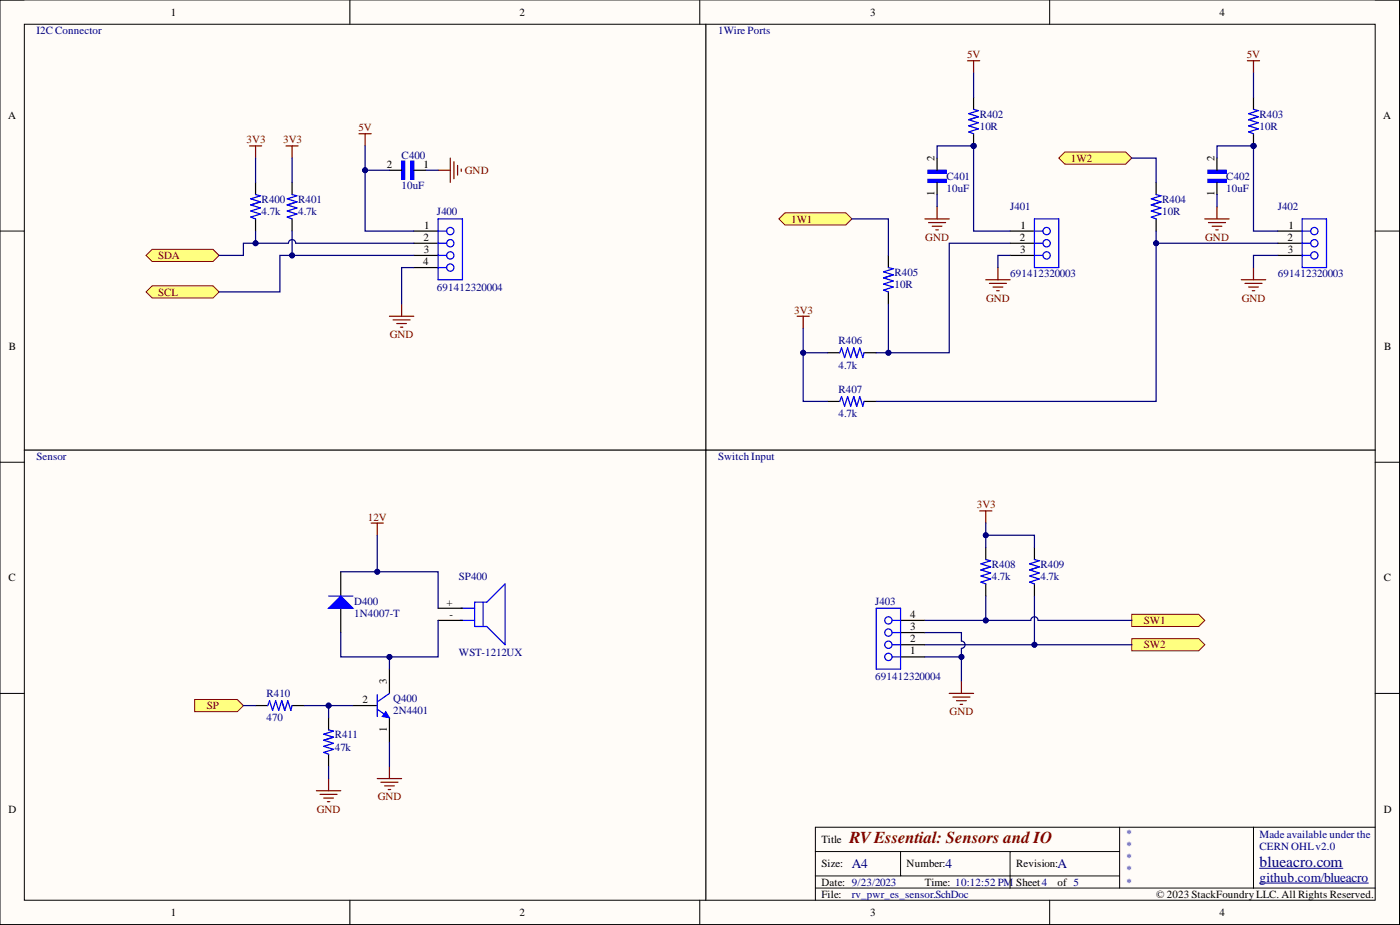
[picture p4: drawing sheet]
<svg xmlns="http://www.w3.org/2000/svg" width="292mm" height="193mm" viewBox="0 0 292 193" stroke-linecap="round" stroke-linejoin="round" font-family="sans-serif">
<defs><g id="words">
<text font-size="3.5" fill="#800000" x="177.2" y="175.9">RVEssential: Sensors and IO</text>
<text font-size="3.2" fill="#000080" x="262.8" y="180.8">blueacro.com</text>
<g font-size="2.8" fill="#000080">
<text x="177.7" y="181.1">A4</text>
<text x="197.3" y="181.1">4</text>
<text x="220.7" y="181.1">A</text>
<text x="262.8" y="183.9">github.com/blueacro</text>
</g>
<g font-size="2.3">
<text x="35.6" y="3.3">1</text>
<text x="108.4" y="3.3">2</text>
<text x="181.5" y="3.3">3</text>
<text x="254.4" y="3.3">4</text>
<text x="1.7" y="24.9">A</text>
<text x="288.6" y="24.9">A</text>
<text x="80.7" y="35">2</text>
<text x="88.4" y="35">1</text>
<text x="195" y="33.5" transform="rotate(-90 195 33.5)">2</text>
<text x="253.4" y="33.5" transform="rotate(-90 253.4 33.5)">2</text>
<text x="195" y="40.9" transform="rotate(-90 195 40.9)">1</text>
<text x="253.4" y="40.9" transform="rotate(-90 253.4 40.9)">1</text>
<text x="88.5" y="47.7">1</text>
<text x="212.9" y="47.7">1</text>
<text x="268.8" y="47.7">1</text>
<text x="88.4" y="50.2">2</text>
<text x="88.4" y="52.8">3</text>
<text x="212.8" y="50.2">2</text>
<text x="212.9" y="52.8">3</text>
<text x="268.6" y="50.2">2</text>
<text x="268.7" y="52.8">3</text>
<text x="88.3" y="55.3">4</text>
<text x="1.9" y="73.1">B</text>
<text x="288.8" y="73.1">B</text>
<text x="1.8" y="121.3">C</text>
<text x="288.7" y="121.3">C</text>
<text x="93.2" y="126.4">+</text>
<text x="93.8" y="128.9">-</text>
<text x="189.9" y="131.5">3</text>
<text x="189.9" y="128.9">4</text>
<text x="189.9" y="136.5">1</text>
<text x="189.9" y="134">2</text>
<text x="80.7" y="142.6" transform="rotate(-90 80.7 142.6)">3</text>
<text x="75.7" y="146.7">2</text>
<text x="80.7" y="152.6" transform="rotate(-90 80.7 152.6)">1</text>
<text x="1.8" y="169.5">D</text>
<text x="288.7" y="169.5">D</text>
<text x="171.4" y="175.9">Title</text>
<text x="171.4" y="181">Size:</text>
<text x="171.4" y="184.8">Date: 9/23/2023</text>
<text x="189.2" y="181">Number:</text>
<text x="193" y="184.8">Time: 10:12:52 PM</text>
<text x="212" y="181">Revision:</text>
<text x="212" y="184.8">Sheet4</text>
<text x="220.7" y="184.8">of 5</text>
<text x="35.6" y="191.1">1</text>
<text x="108.4" y="191.1">2</text>
<text x="171.4" y="187.3">File:</text>
<text x="181.5" y="191.1">3</text>
<text x="241.2" y="187.3">© 2023 StackFoundry LLC. All Rights Reserved.</text>
<text x="254.4" y="191.1">4</text>
</g>
<g font-size="2.3" fill="#000080">
<text x="7.6" y="7.1">I2C Connector</text>
<text x="149.8" y="7.1">1Wire Ports</text>
<text x="204.4" y="27.1">10R</text>
<text x="204.4" y="24.6">R402</text>
<text x="262.8" y="27.1">10R</text>
<text x="262.8" y="24.6">R403</text>
<text x="83.8" y="33.1">C400</text>
<text x="83.8" y="39.5">10uF</text>
<text x="197.5" y="40.1">10uF</text>
<text x="197.5" y="37.5">C401</text>
<text x="255.9" y="40.1">10uF</text>
<text x="255.9" y="37.5">C402</text>
<text x="54.6" y="44.9">4.7k</text>
<text x="54.6" y="42.4">R400</text>
<text x="62.2" y="44.9">4.7k</text>
<text x="62.2" y="42.4">R401</text>
<text x="91.2" y="44.9">J400</text>
<text x="210.7" y="43.9">J401</text>
<text x="242.5" y="44.9">10R</text>
<text x="242.5" y="42.4">R404</text>
<text x="266.6" y="43.9">J402</text>
<text x="186.6" y="57.6">R405</text>
<text x="210.7" y="57.9">691412320003</text>
<text x="266.6" y="57.9">691412320003</text>
<text x="91.2" y="60.6">691412320004</text>
<text x="186.6" y="60.1">10R</text>
<text x="174.9" y="71.8">R406</text>
<text x="174.9" y="76.9">4.7k</text>
<text x="174.9" y="82">R407</text>
<text x="174.9" y="87">4.7k</text>
<text x="7.6" y="95.9">Sensor</text>
<text x="149.8" y="95.9">Switch Input</text>
<text x="206.9" y="118.5">R408</text>
<text x="217.1" y="118.5">R409</text>
<text x="95.7" y="121.1">SP400</text>
<text x="206.9" y="121.1">4.7k</text>
<text x="217.1" y="121.1">4.7k</text>
<text x="73.9" y="126.1">D400</text>
<text x="73.9" y="128.7">1N4007-T</text>
<text x="182.6" y="126.1">J403</text>
<text x="95.7" y="136.8">WST-1212UX</text>
<text x="182.6" y="141.9">691412320004</text>
<text x="55.6" y="145.4">R410</text>
<text x="82" y="146.4">Q400</text>
<text x="82" y="149">2N4401</text>
<text x="55.6" y="150.5">470</text>
<text x="69.8" y="154">R411</text>
<text x="69.8" y="156.6">47k</text>
<text x="234.9" y="174.6">*</text>
<text x="234.9" y="177.1">*</text>
<text x="234.9" y="179.7">*</text>
<text x="262.8" y="177.4">CERN OHLv2.0</text>
<text x="262.8" y="174.9">Made available under the</text>
<text x="234.9" y="182.2">*</text>
<text x="234.9" y="184.8">*</text>
<text x="177.7" y="187.3">rv_pwr_es_sensor.SchDoc</text>
</g>
<g font-size="2.3" fill="#800000">
<text x="201.8" y="12.2">5V</text>
<text x="260.2" y="12.2">5V</text>
<text x="51.5" y="29.9">3V3</text>
<text x="59.1" y="29.9">3V3</text>
<text x="74.8" y="27.4">5V</text>
<text x="223.4" y="33.7">1W2</text>
<text x="97" y="36.3">GND</text>
<text x="165" y="46.4">1W1</text>
<text x="193.1" y="50.2">GND</text>
<text x="251.5" y="50.2">GND</text>
<text x="33" y="54">SDA</text>
<text x="33" y="61.7">SCL</text>
<text x="165.7" y="65.5">3V3</text>
<text x="205.8" y="62.9">GND</text>
<text x="259.1" y="62.9">GND</text>
<text x="81.3" y="70.5">GND</text>
<text x="203.8" y="106.1">3V3</text>
<text x="76.8" y="108.6">12V</text>
<text x="238.7" y="130.2">SW1</text>
<text x="238.7" y="135.3">SW2</text>
<text x="43.2" y="148">SP</text>
<text x="198.1" y="149.2">GND</text>
<text x="78.8" y="167">GND</text>
<text x="66.1" y="169.5">GND</text>
</g>
</g></defs>
<path d="M0 0h292v192.9h-292z" fill-rule="evenodd" fill="#fffcf8"/>
<path d="M0 0h292v192.9h-292z" fill="none" stroke="#000" stroke-width=".21"/>
<path d="M5.1 5.1h281.8v182.7h-281.8z" fill-rule="evenodd" fill="#fffcf8"/>
<g fill="none" stroke="#000" stroke-width=".21">
<path d="M0 0h5.1M73 0v5.1M146 0v5.1M219 0v5.1M286.9 0h5.1v5.1M5.1 5.1h281.8v182.7h-281.8zM0 48.2h5.1M286.9 48.2h5.1M0 96.4h5.1M286.9 96.4h5.1M0 144.7h5.1M286.9 144.7h5.1"/>
<path d="M170.1 177.7h63.5M187.9 177.7v5M210.7 177.7v7.6M233.6 172.6v12.7M261.5 172.6v12.7M286.9 172.6h-116.8v15.2M73 187.8v5.1M146 187.8v5.1M170.1 185.3h116.8M170.1 182.7h63.5M219 187.8v5.1M292 187.8v5.1"/>
</g>
<path d="M262.8 184.2h22.7M262.8 181.1h17.4" fill="none" stroke="#000080" stroke-width=".21"/>
<path d="M210.7 48.2h5.1M210.7 50.7h5.1M210.7 53.3h5.1M266.6 48.2h5.1M266.6 50.7h5.1M266.6 53.3h5.1M172.7 73.6h2.5M180.3 73.6h2.5M172.7 83.7h2.5M180.3 83.7h2.5" fill="none" stroke="#000" stroke-width=".25"/>
<g fill="none" stroke="#00f" stroke-width=".25">
<path d="M215.8 48.2h1.8M215.8 50.7h1.8M215.8 53.3h1.8M215.8 45.7h5.1v10.1h-5.1zM271.7 48.2h1.8M271.7 50.7h1.8M271.7 53.3h1.8M271.7 45.7h5.1v10.1h-5.1zM175.2 73.6l.4-1 .6 2 .7-2 .6 2 .6-2 .7 2 .6-2 .6 2 .3-1M175.2 83.7l.4-1 .6 2.1 .7-2.1 .6 2.1 .6-2.1 .7 2.1 .6-2.1 .6 2.1 .3-1.1"/>
<circle cx="218.4" cy="53.3" r=".76"/>
<circle cx="218.4" cy="48.2" r=".76"/>
<circle cx="218.4" cy="50.7" r=".76"/>
<circle cx="274.2" cy="53.3" r=".76"/>
<circle cx="274.2" cy="48.2" r=".76"/>
<circle cx="274.2" cy="50.7" r=".76"/>
</g>
<path d="M178.1 72.6l.7 2M178.1 82.7l.7 2.1" fill="none" stroke="#0c0087" stroke-width=".25"/>
<circle cx="203.1" cy="30.4" r=".51" fill="#000080"/>
<circle cx="203.1" cy="30.4" r=".51" fill="none" stroke="#000080" stroke-width=".21"/>
<path d="M203.1 27.9v2.5" fill="none" stroke="#000" stroke-width=".25"/>
<circle cx="203.1" cy="30.4" r=".51" fill="#000080"/>
<circle cx="203.1" cy="30.4" r=".51" fill="none" stroke="#000080" stroke-width=".21"/>
<path d="M203.1 20.3v2.5" fill="none" stroke="#000" stroke-width=".25"/>
<path d="M203.1 22.8l1 .3-2 .6 2 .6-2 .7 2 .6-2 .7 2 .6-2 .6 1 .4" fill="none" stroke="#00f" stroke-width=".25"/>
<path d="M204.1 24.3l-2 .7" fill="none" stroke="#0c0087" stroke-width=".25"/>
<circle cx="261.5" cy="30.4" r=".51" fill="#000080"/>
<circle cx="261.5" cy="30.4" r=".51" fill="none" stroke="#000080" stroke-width=".21"/>
<path d="M261.5 27.9v2.5" fill="none" stroke="#000" stroke-width=".25"/>
<circle cx="261.5" cy="30.4" r=".51" fill="#000080"/>
<circle cx="261.5" cy="30.4" r=".51" fill="none" stroke="#000080" stroke-width=".21"/>
<path d="M261.5 20.3v2.5" fill="none" stroke="#000" stroke-width=".25"/>
<path d="M261.5 22.8l1 .3-2 .6 2 .6-2 .7 2 .6-2 .7 2 .6-2 .6 1 .4" fill="none" stroke="#00f" stroke-width=".25"/>
<path d="M262.5 24.3l-2 .7" fill="none" stroke="#0c0087" stroke-width=".25"/>
<path d="M201.9 12.7h2.5M203.1 12.7v2.5M260.3 12.7h2.5M261.5 12.7v2.5M166.3 66h2.6M167.6 66v2.5" fill="none" stroke="#800000" stroke-width=".25"/>
<path d="M193.6 37.4h3.8v.7h-3.8z" fill-rule="evenodd" fill="#00f"/>
<path d="M193.6 37.4h3.8v.7h-3.8z" fill="none" stroke="#00f" stroke-width=".25"/>
<path d="M193.6 35.5h3.8v.7h-3.8z" fill-rule="evenodd" fill="#00f"/>
<path d="M193.6 35.5h3.8v.7h-3.8z" fill="none" stroke="#00f" stroke-width=".25"/>
<path d="M195.5 33v2.5M195.5 38.1v2.5" fill="none" stroke="#000" stroke-width=".25"/>
<path d="M252 37.4h3.8v.7h-3.8z" fill-rule="evenodd" fill="#00f"/>
<path d="M252 37.4h3.8v.7h-3.8z" fill="none" stroke="#00f" stroke-width=".25"/>
<path d="M252 35.5h3.8v.7h-3.8z" fill-rule="evenodd" fill="#00f"/>
<path d="M252 35.5h3.8v.7h-3.8zM185.4 55.8l1 .3-2.1 .6 2.1 .6-2.1 .7 2.1 .6-2.1 .6 2.1 .7-2.1 .6 1.1 .4M241.2 40.6l1 .2-2 .7 2 .6-2 .7 2 .6-2 .6 2 .7-2 .6 1 .4" fill="none" stroke="#00f" stroke-width=".25"/>
<path d="M241.2 38.1v2.5M253.9 33v2.5M253.9 38.1v2.5M185.4 53.3v2.5M241.2 45.7v2.5M185.4 60.9v2.5" fill="none" stroke="#000" stroke-width=".25"/>
<g fill="none" stroke="#800000" stroke-width=".25">
<path d="M193 45.7h5.1M193.7 46.4h3.6M194.5 47.2h2M195.3 48h.5M195.5 43.1v2.6M205.7 58.4h5M206.4 59.1h3.6M207.2 59.9h2M208.2 55.8v2.6M251.4 45.7h5.1M252.1 46.4h3.6M252.9 47.2h2"/>
<path d="M253.7 48h.5M253.9 43.1v2.6M259 58.4h5.1M259.8 59.1h3.5M260.5 59.9h2M261.5 55.8v2.6M208 60.6h.5M261.3 60.6h.5"/>
</g>
<path d="M186.4 57.3l-2.1 .7M242.2 42.1l-2 .7" fill="none" stroke="#0c0087" stroke-width=".25"/>
<path d="M162.5 45.7l1.3-1.3h12.7l1.2 1.3-1.2 1.2h-12.7z" fill-rule="evenodd" fill="#ffff80"/>
<path d="M162.5 45.7l1.3-1.3h12.7l1.2 1.3-1.2 1.2h-12.7z" fill="none" stroke="#800000" stroke-width=".21"/>
<path d="M220.9 33l1.3-1.3h12.7l1.2 1.3-1.2 1.2h-12.7z" fill-rule="evenodd" fill="#ffff80"/>
<path d="M220.9 33l1.3-1.3h12.7l1.2 1.3-1.2 1.2h-12.7z" fill="none" stroke="#800000" stroke-width=".21"/>
<path d="M86.3 48.2h5.1M86.3 50.7h5.1M86.3 53.3h5.1M86.3 55.8h5.1" fill="none" stroke="#000" stroke-width=".25"/>
<g fill="none" stroke="#00f" stroke-width=".25">
<path d="M91.4 48.2h1.8M91.4 50.7h1.8M91.4 53.3h1.8M91.4 45.7h5.1v12.7h-5.1zM91.4 55.8h1.8"/>
<circle cx="93.9" cy="48.2" r=".76"/>
<circle cx="93.9" cy="53.3" r=".76"/>
<circle cx="93.9" cy="50.7" r=".76"/>
<circle cx="93.9" cy="55.8" r=".76"/>
</g>
<path d="M74.9 27.9h2.5M76.2 27.9v2.5" fill="none" stroke="#800000" stroke-width=".25"/>
<path d="M85.7 33.6h.6v3.8h-.6z" fill-rule="evenodd" fill="#00f"/>
<path d="M85.7 33.6h.6v3.8h-.6z" fill="none" stroke="#00f" stroke-width=".25"/>
<path d="M83.8 33.6h.6v3.8h-.6z" fill-rule="evenodd" fill="#00f"/>
<path d="M83.8 33.6h.6v3.8h-.6z" fill="none" stroke="#00f" stroke-width=".25"/>
<path d="M81.3 35.5h2.5M86.3 35.5h2.6" fill="none" stroke="#000" stroke-width=".25"/>
<path d="M30.5 53.3l1.2-1.3h12.7l1.3 1.3-1.3 1.3h-12.7z" fill-rule="evenodd" fill="#ffff80"/>
<path d="M30.5 53.3l1.2-1.3h12.7l1.3 1.3-1.3 1.3h-12.7z" fill="none" stroke="#800000" stroke-width=".21"/>
<path d="M30.5 60.9l1.2-1.3h12.7l1.3 1.3-1.3 1.3h-12.7z" fill-rule="evenodd" fill="#ffff80"/>
<path d="M30.5 60.9l1.2-1.3h12.7l1.3 1.3-1.3 1.3h-12.7z" fill="none" stroke="#800000" stroke-width=".21"/>
<path d="M53.3 38.1v2.5M60.9 38.1v2.5M53.3 45.7v2.5M60.9 45.7v2.5M205.7 114.2v2.5M215.8 114.2v2.5M187.9 137h5.1M187.9 134.5h5.1M187.9 132h5.1M187.9 129.4h5.1M205.7 121.8v2.6M215.8 121.8v2.6" fill="none" stroke="#000" stroke-width=".25"/>
<g fill="none" stroke="#00f" stroke-width=".25">
<path d="M53.3 40.6l1 .2-2 .7 2 .6-2 .7 2 .6-2 .6 2 .7-2 .6 1 .4M60.9 40.6l1.1 .2-2.1 .7 2.1 .6-2.1 .7 2.1 .6-2.1 .6 2.1 .7-2.1 .6 1 .4M205.7 116.7l1 .3-2 .6 2 .7-2 .6 2 .6-2 .7 2 .6-2 .6 1 .4M215.8 116.7l1 .3-2 .6 2 .7-2 .6 2 .6-2 .7 2 .6-2 .6 1 .4M182.8 126.9h5.1v12.7h-5.1zM186.1 137h1.8M186.1 134.5h1.8M186.1 132h1.8M186.1 129.4h1.8"/>
<circle cx="185.4" cy="134.5" r=".76"/>
<circle cx="185.4" cy="129.4" r=".76"/>
<circle cx="185.4" cy="132" r=".76"/>
<circle cx="185.4" cy="137" r=".76"/>
</g>
<path d="M54.3 42.1l-2 .7M62 42.1l-2.1 .7M206.7 118.3l-2 .6M216.8 118.3l-2 .6" fill="none" stroke="#0c0087" stroke-width=".25"/>
<g fill="none" stroke="#800000" stroke-width=".25">
<path d="M52.1 30.4h2.5M53.3 30.4v2.6M59.7 30.4h2.5M60.9 30.4v2.6M91.4 35.5h2.5M93.9 33v5.1M94.7 33.7v3.6M95.5 34.5v2M96.2 35.3v.5M81.3 66h5M82 66.7h3.6M82.8 67.5h2"/>
<path d="M83.5 68.3h.5M83.8 63.4v2.6M204.4 106.6h2.5M205.7 106.6v2.5"/>
</g>
<path d="M236.1 128.2h14l1.3 1.2-1.3 1.3h-14z" fill-rule="evenodd" fill="#ffff80"/>
<path d="M236.1 128.2h14l1.3 1.2-1.3 1.3h-14z" fill="none" stroke="#800000" stroke-width=".21"/>
<path d="M236.1 133.2h14l1.3 1.3-1.3 1.3h-14z" fill-rule="evenodd" fill="#ffff80"/>
<path d="M236.1 133.2h14l1.3 1.3-1.3 1.3h-14z" fill="none" stroke="#800000" stroke-width=".21"/>
<path d="M198.1 144.7h5M198.8 145.4h3.6M199.6 146.2h2M200.3 146.9h.5M200.6 142.1v2.6" fill="none" stroke="#800000" stroke-width=".25"/>
<path d="M96 129.4h3M96.2 126.9h2.8M99 125.6h2.6l3.8-3.8v12.7l-3.8-3.8h-2.6zM100.8 125.6v5.1M78.7 148l2.6 1.7M78.7 144.9v4.6M81.3 144.7l-2.6 1.7" fill="none" stroke="#00f" stroke-width=".25"/>
<path d="M81.3 139.6v5.1M91.4 129.4h5.1M91.4 126.9h5.1M73.6 147.2h5.1M81.3 149.7v5.1" fill="none" stroke="#000" stroke-width=".25"/>
<path d="M80.5 148.5l.8 1.2-1.6-.2z" fill="#00f"/>
<path d="M80.5 148.5l.8 1.2-1.6-.2z" fill="none" stroke="#00f" stroke-width=".21"/>
<path d="M71.1 119.3v5.1M71.1 126.9v5.1M53.3 147.2h2.6M60.9 147.2h2.6M68.6 149.7v2.6M68.6 157.3v2.6" fill="none" stroke="#000" stroke-width=".25"/>
<path d="M55.9 147.2l.3-1 .7 2 .6-2 .6 2 .7-2 .6 2 .7-2 .6 2 .2-1M68.6 152.3l1 .2-2.1 .7 2.1 .6-2.1 .6 2.1 .7-2.1 .6 2.1 .6-2.1 .7 1.1 .3" fill="none" stroke="#00f" stroke-width=".25"/>
<path d="M58.8 146.2l.6 2M69.6 153.8l-2.1 .6" fill="none" stroke="#0c0087" stroke-width=".25"/>
<path d="M77.4 109.1h2.6M78.7 109.1v2.6M81.3 159.9v2.5M66 165h5.1M66.8 165.7h3.5M67.5 166.5h2.1M68.3 167.2h.5M68.6 162.4v2.6M78.7 162.4h5.1M79.5 163.2h3.5M80.2 163.9h2.1M81 164.7h.5" fill="none" stroke="#800000" stroke-width=".25"/>
<path d="M68.6 126.9l2.5-2.5 2.5 2.5z" fill="#00f"/>
<path d="M68.6 126.9l2.5-2.5 2.5 2.5zM68.6 124.4h5" fill="none" stroke="#00f" stroke-width=".25"/>
<path d="M40.6 145.9h8.9l1.3 1.3-1.3 1.3h-8.9z" fill-rule="evenodd" fill="#ffff80"/>
<path d="M40.6 145.9h8.9l1.3 1.3-1.3 1.3h-8.9z" fill="none" stroke="#800000" stroke-width=".21"/>
<path d="M167.6 68.5v5.1h5.1" fill="none" stroke="#000080" stroke-width=".25"/>
<circle cx="167.6" cy="73.6" r=".51" fill="#000080"/>
<circle cx="167.6" cy="73.6" r=".51" fill="none" stroke="#000080" stroke-width=".21"/>
<path d="M167.6 73.6v10.1h5.1" fill="none" stroke="#000080" stroke-width=".25"/>
<circle cx="167.6" cy="73.6" r=".51" fill="#000080"/>
<circle cx="167.6" cy="73.6" r=".51" fill="none" stroke="#000080" stroke-width=".21"/>
<path d="M203.1 15.2v5.1M261.5 15.2v5.1M261.5 30.4h-7.6v2.6" fill="none" stroke="#000080" stroke-width=".25"/>
<circle cx="261.5" cy="30.4" r=".51" fill="#000080"/>
<circle cx="261.5" cy="30.4" r=".51" fill="none" stroke="#000080" stroke-width=".21"/>
<path d="M203.1 30.4h-7.6v2.6" fill="none" stroke="#000080" stroke-width=".25"/>
<circle cx="203.1" cy="30.4" r=".51" fill="#000080"/>
<circle cx="203.1" cy="30.4" r=".51" fill="none" stroke="#000080" stroke-width=".21"/>
<path d="M203.1 30.4v17.8h7.6" fill="none" stroke="#000080" stroke-width=".25"/>
<circle cx="203.1" cy="30.4" r=".51" fill="#000080"/>
<circle cx="203.1" cy="30.4" r=".51" fill="none" stroke="#000080" stroke-width=".21"/>
<path d="M261.5 30.4v17.8h5.1" fill="none" stroke="#000080" stroke-width=".25"/>
<circle cx="261.5" cy="30.4" r=".51" fill="#000080"/>
<circle cx="261.5" cy="30.4" r=".51" fill="none" stroke="#000080" stroke-width=".21"/>
<path d="M210.7 53.3h-2.5v2.5M266.6 53.3h-5.1v2.5M266.6 50.7h-25.4v33h-58.4" fill="none" stroke="#000080" stroke-width=".25"/>
<circle cx="241.2" cy="50.7" r=".51" fill="#000080"/>
<circle cx="241.2" cy="50.7" r=".51" fill="none" stroke="#000080" stroke-width=".21"/>
<path d="M241.2 48.2v2.5M253.9 40.6v2.5" fill="none" stroke="#000080" stroke-width=".25"/>
<circle cx="241.2" cy="50.7" r=".51" fill="#000080"/>
<circle cx="241.2" cy="50.7" r=".51" fill="none" stroke="#000080" stroke-width=".21"/>
<path d="M185.4 63.4v10.2" fill="none" stroke="#000080" stroke-width=".25"/>
<circle cx="185.4" cy="73.6" r=".51" fill="#000080"/>
<circle cx="185.4" cy="73.6" r=".51" fill="none" stroke="#000080" stroke-width=".21"/>
<path d="M53.3 33v5.1M60.9 33v5.1M76.2 30.4v5.1h5.1M236.1 33h5.1v5.1M177.7 45.7h7.7v7.6M195.5 40.6v2.5" fill="none" stroke="#000080" stroke-width=".25"/>
<circle cx="76.2" cy="35.5" r=".51" fill="#000080"/>
<circle cx="76.2" cy="35.5" r=".51" fill="none" stroke="#000080" stroke-width=".21"/>
<path d="M76.2 35.5v12.7h10.1" fill="none" stroke="#000080" stroke-width=".25"/>
<circle cx="76.2" cy="35.5" r=".51" fill="#000080"/>
<circle cx="76.2" cy="35.5" r=".51" fill="none" stroke="#000080" stroke-width=".21"/>
<path d="M88.9 35.5h2.5M53.3 48.2v2.5M86.3 55.8h-2.5v7.6" fill="none" stroke="#000080" stroke-width=".25"/>
<circle cx="53.3" cy="50.7" r=".51" fill="#000080"/>
<circle cx="53.3" cy="50.7" r=".51" fill="none" stroke="#000080" stroke-width=".21"/>
<path d="M60.9 48.2v5.1" fill="none" stroke="#000080" stroke-width=".25"/>
<circle cx="60.9" cy="53.3" r=".51" fill="#000080"/>
<circle cx="60.9" cy="53.3" r=".51" fill="none" stroke="#000080" stroke-width=".21"/>
<path d="M210.7 50.7h-12.6v22.9h-15.3" fill="none" stroke="#000080" stroke-width=".25"/>
<circle cx="185.4" cy="73.6" r=".51" fill="#000080"/>
<circle cx="185.4" cy="73.6" r=".51" fill="none" stroke="#000080" stroke-width=".21"/>
<path d="M205.7 124.4v5" fill="none" stroke="#000080" stroke-width=".25"/>
<circle cx="205.7" cy="129.4" r=".51" fill="#000080"/>
<circle cx="205.7" cy="129.4" r=".51" fill="none" stroke="#000080" stroke-width=".21"/>
<path d="M215.8 124.4v10.1" fill="none" stroke="#000080" stroke-width=".25"/>
<circle cx="215.8" cy="134.5" r=".51" fill="#000080"/>
<circle cx="215.8" cy="134.5" r=".51" fill="none" stroke="#000080" stroke-width=".21"/>
<path d="M205.7 111.7h10.1v2.5" fill="none" stroke="#000080" stroke-width=".25"/>
<circle cx="205.7" cy="111.7" r=".51" fill="#000080"/>
<circle cx="205.7" cy="111.7" r=".51" fill="none" stroke="#000080" stroke-width=".21"/>
<path d="M193 137h7.6" fill="none" stroke="#000080" stroke-width=".25"/>
<circle cx="200.6" cy="137" r=".51" fill="#000080"/>
<circle cx="200.6" cy="137" r=".51" fill="none" stroke="#000080" stroke-width=".21"/>
<path d="M78.7 111.7v7.6h-7.6" fill="none" stroke="#000080" stroke-width=".25"/>
<circle cx="78.7" cy="119.3" r=".51" fill="#000080"/>
<circle cx="78.7" cy="119.3" r=".51" fill="none" stroke="#000080" stroke-width=".21"/>
<path d="M78.7 119.3h12.7v7.6" fill="none" stroke="#000080" stroke-width=".25"/>
<circle cx="78.7" cy="119.3" r=".51" fill="#000080"/>
<circle cx="78.7" cy="119.3" r=".51" fill="none" stroke="#000080" stroke-width=".21"/>
<path d="M91.4 129.4v7.6h-10.1v2.6" fill="none" stroke="#000080" stroke-width=".25"/>
<circle cx="81.3" cy="137" r=".51" fill="#000080"/>
<circle cx="81.3" cy="137" r=".51" fill="none" stroke="#000080" stroke-width=".21"/>
<path d="M68.6 147.2v2.5M68.6 159.9v2.5M81.3 154.8v5.1" fill="none" stroke="#000080" stroke-width=".25"/>
<circle cx="68.6" cy="147.2" r=".51" fill="#000080"/>
<circle cx="68.6" cy="147.2" r=".51" fill="none" stroke="#000080" stroke-width=".21"/>
<path d="M71.1 132v5h10.2" fill="none" stroke="#000080" stroke-width=".25"/>
<circle cx="81.3" cy="137" r=".51" fill="#000080"/>
<circle cx="81.3" cy="137" r=".51" fill="none" stroke="#000080" stroke-width=".21"/>
<path d="M86.3 53.3h-27.9v7.6h-12.7M50.8 147.2h2.5" fill="none" stroke="#000080" stroke-width=".25"/>
<path d="M147.3 5.1v182.7M5.1 93.9h281.8" fill="none" stroke="#000" stroke-width=".25"/>
<circle cx="60.9" cy="53.3" r=".51" fill="#000080"/>
<circle cx="60.9" cy="53.3" r=".51" fill="none" stroke="#000080" stroke-width=".21"/>
<path d="M86.3 50.7h-24.6a.76 .76 0 0 0-.8-.7 .76 .76 0 0 0-.7 .7h-9.4v2.6h-5.1" fill="none" stroke="#000080" stroke-width=".25"/>
<circle cx="53.3" cy="50.7" r=".51" fill="#000080"/>
<circle cx="53.3" cy="50.7" r=".51" fill="none" stroke="#000080" stroke-width=".21"/>
<path d="M63.5 147.2h10.1" fill="none" stroke="#000080" stroke-width=".25"/>
<circle cx="68.6" cy="147.2" r=".51" fill="#000080"/>
<circle cx="68.6" cy="147.2" r=".51" fill="none" stroke="#000080" stroke-width=".21"/>
<path d="M193 134.5h43.1" fill="none" stroke="#000080" stroke-width=".25"/>
<circle cx="215.8" cy="134.5" r=".51" fill="#000080"/>
<circle cx="215.8" cy="134.5" r=".51" fill="none" stroke="#000080" stroke-width=".21"/>
<path d="M193 132h7.6v1.7a.76 .76 0 0 1 .8 .8 .76 .76 0 0 1-.8 .8v6.8" fill="none" stroke="#000080" stroke-width=".25"/>
<circle cx="200.6" cy="137" r=".51" fill="#000080"/>
<circle cx="200.6" cy="137" r=".51" fill="none" stroke="#000080" stroke-width=".21"/>
<path d="M193 129.4h22.1a.76 .76 0 0 1 .7-.7 .76 .76 0 0 1 .8 .7h19.5" fill="none" stroke="#000080" stroke-width=".25"/>
<circle cx="205.7" cy="129.4" r=".51" fill="#000080"/>
<circle cx="205.7" cy="129.4" r=".51" fill="none" stroke="#000080" stroke-width=".21"/>
<path d="M205.7 109.1v5.1" fill="none" stroke="#000080" stroke-width=".25"/>
<circle cx="205.7" cy="111.7" r=".51" fill="#000080"/>
<circle cx="205.7" cy="111.7" r=".51" fill="none" stroke="#000080" stroke-width=".21"/>
<use href="#words"/>
</svg>
